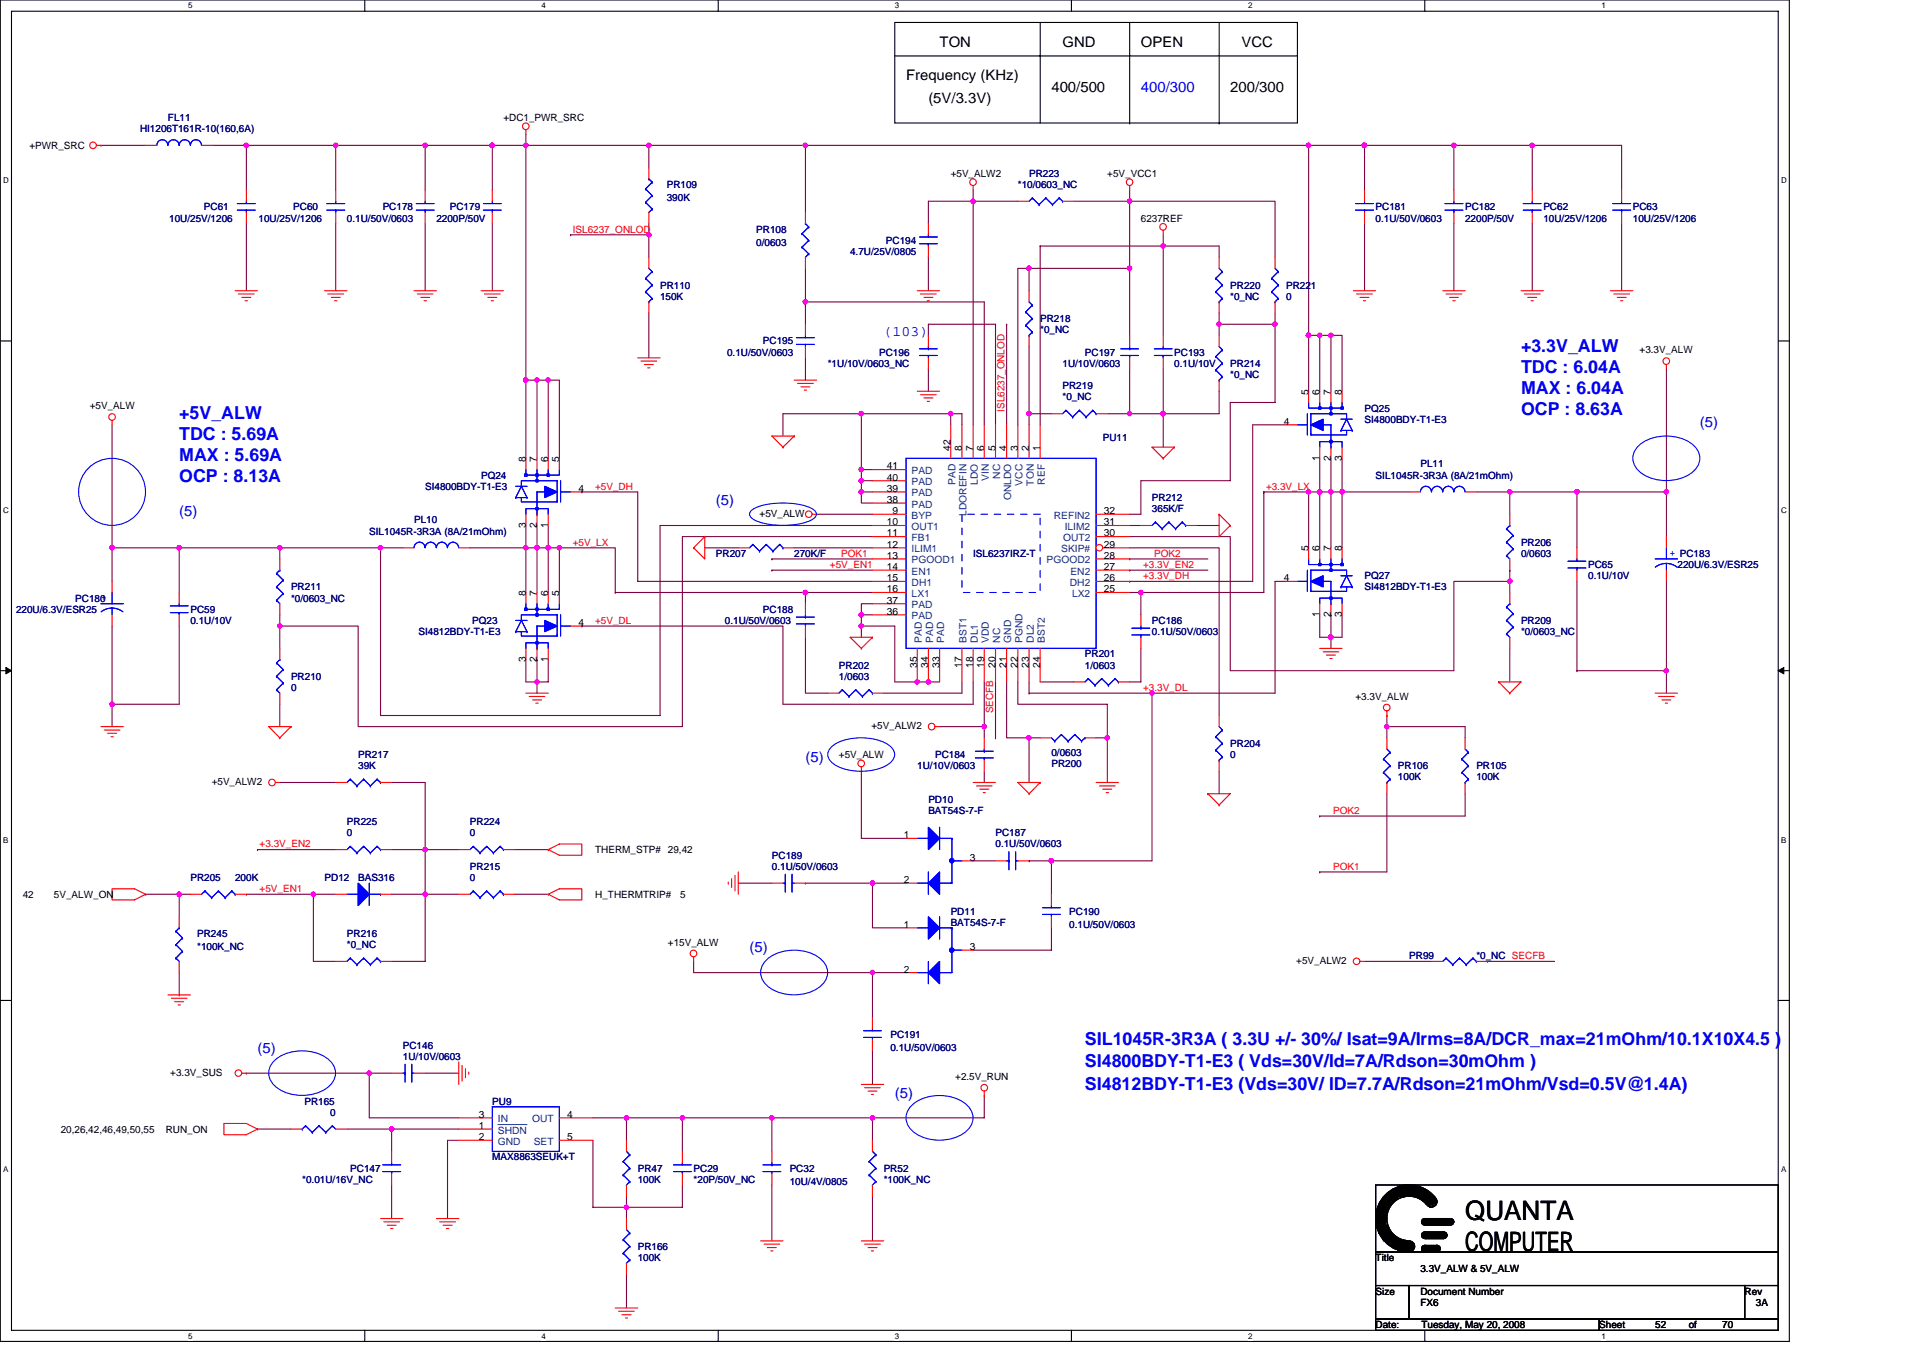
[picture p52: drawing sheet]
<svg xmlns="http://www.w3.org/2000/svg" width="297mm" height="210mm" viewBox="0 0 297 210" stroke-linecap="round" stroke-linejoin="round" font-family="sans-serif">
<defs><g id="words">
<g font-size="4.1">
<text x="226.3" y="188.5">QUANTA</text>
<text x="226.3" y="193.3">COMPUTER</text>
</g>
<g font-size="2.8" fill="#00f">
<text x="234.9" y="54.4">+3.3V_ALW</text>
<text x="234.9" y="57.6">TDC : 6.04A</text>
<text x="27.7" y="64.7">+5V_ALW</text>
<text x="234.9" y="60.9">MAX : 6.04A</text>
<text x="234.9" y="64.2">OCP : 8.63A</text>
<text x="27.7" y="68">TDC : 5.69A</text>
<text x="27.7" y="71.3">MAX : 5.69A</text>
<text x="27.7" y="74.5">OCP : 8.13A</text>
<text x="167.6" y="161.5">SIL1045R-3R3A ( 3.3U +/- 30%/ Isat=9A/Irms=8A/DCR_max=21mOhm/10.1X10X4.5 )</text>
<text x="167.6" y="164.9">SI4800BDY-T1-E3 ( Vds=30V/Id=7A/Rdson=30mOhm )</text>
<text x="167.6" y="168.4">SI4812BDY-T1-E3 (Vds=30V/ ID=7.7A/Rdson=21mOhm/Vsd=0.5V@1.4A)</text>
</g>
<g font-size="2.2">
<text x="145.1" y="7.2">TON</text>
<text x="164.1" y="7.2">GND</text>
<text x="176.2" y="7.2">OPEN</text>
<text x="191.8" y="7.2">VCC</text>
<text x="140" y="12.4">Frequency (KHz)</text>
<text x="143.4" y="15.9">(5V/3.3V)</text>
<text x="162.4" y="14.1">400/500</text>
<text x="190" y="14.1">200/300</text>
</g>
<g font-size="2.2" fill="#00f">
<text x="176.2" y="14.1">400/300</text>
<text x="136.5" y="51.9">(103)</text>
<text x="262.6" y="66">(5)</text>
<text x="27.7" y="79.8">(5)</text>
<text x="110.6" y="78">(5)</text>
<text x="124.4" y="117.8">(5)</text>
<text x="115.8" y="147.1">(5)</text>
<text x="39.8" y="162.7">(5)</text>
<text x="138.2" y="169.6">(5)</text>
</g>
<g font-size="1.5">
<text x="4.5" y="23">+PWR_SRC</text>
<text x="77.8" y="18.7">+DC1_PWR_SRC</text>
<text x="146.9" y="27.3">+5V_ALW2</text>
<text x="171" y="27.3">+5V_VCC1</text>
<text x="176.2" y="34.2">6237REF</text>
<text x="253.3" y="54.6">+3.3V_ALW</text>
<text x="13.9" y="63.2">+5V_ALW</text>
<text x="198.3" y="65.6">4</text>
<text x="202.1" y="61" transform="rotate(-90 202.1 61)">5</text>
<text x="203.8" y="61" transform="rotate(-90 203.8 61)">6</text>
<text x="205.6" y="61" transform="rotate(-90 205.6 61)">7</text>
<text x="207.3" y="61" transform="rotate(-90 207.3 61)">8</text>
<text x="81.2" y="71.4" transform="rotate(-90 81.2 71.4)">8</text>
<text x="82.9" y="71.4" transform="rotate(-90 82.9 71.4)">7</text>
<text x="84.7" y="71.4" transform="rotate(-90 84.7 71.4)">6</text>
<text x="86.4" y="71.4" transform="rotate(-90 86.4 71.4)">5</text>
<text x="146.8" y="69.6" transform="rotate(-90 146.8 69.6)">42</text>
<text x="148.6" y="69.6" transform="rotate(-90 148.6 69.6)">8</text>
<text x="150.3" y="69.6" transform="rotate(-90 150.3 69.6)">7</text>
<text x="152" y="69.6" transform="rotate(-90 152 69.6)">6</text>
<text x="153.8" y="69.6" transform="rotate(-90 153.8 69.6)">5</text>
<text x="155.5" y="69.6" transform="rotate(-90 155.5 69.6)">4</text>
<text x="157.2" y="69.6" transform="rotate(-90 157.2 69.6)">3</text>
<text x="158.9" y="69.6" transform="rotate(-90 158.9 69.6)">2</text>
<text x="160.7" y="69.6" transform="rotate(-90 160.7 69.6)">1</text>
<text x="203.8" y="71.2" transform="rotate(-90 203.8 71.2)">1</text>
<text x="205.6" y="71.2" transform="rotate(-90 205.6 71.2)">2</text>
<text x="207.3" y="71.2" transform="rotate(-90 207.3 71.2)">3</text>
<text x="89.3" y="76">4</text>
<text x="137" y="77.7">38</text>
<text x="137" y="76">39</text>
<text x="137" y="74.3">40</text>
<text x="137" y="72.5">41</text>
<text x="81.2" y="81.6" transform="rotate(-90 81.2 81.6)">3</text>
<text x="82.9" y="81.6" transform="rotate(-90 82.9 81.6)">2</text>
<text x="84.7" y="81.6" transform="rotate(-90 84.7 81.6)">1</text>
<text x="117.3" y="79.8">+5V_ALW</text>
<text x="137" y="81.2">10</text>
<text x="137" y="82.9">11</text>
<text x="137.9" y="79.4">9</text>
<text x="170.5" y="79.4">32</text>
<text x="170.5" y="82.9">30</text>
<text x="170.5" y="81.2">31</text>
<text x="137" y="84.6">12</text>
<text x="137" y="86.3">13</text>
<text x="137" y="88.1">14</text>
<text x="137" y="89.8">15</text>
<text x="170.5" y="84.6">29</text>
<text x="170.5" y="89.8">26</text>
<text x="170.5" y="88.1">27</text>
<text x="170.5" y="86.3">28</text>
<text x="198.3" y="89.8">4</text>
<text x="202.1" y="85.2" transform="rotate(-90 202.1 85.2)">5</text>
<text x="203.8" y="85.2" transform="rotate(-90 203.8 85.2)">6</text>
<text x="205.6" y="85.2" transform="rotate(-90 205.6 85.2)">7</text>
<text x="207.3" y="85.2" transform="rotate(-90 207.3 85.2)">8</text>
<text x="81.2" y="92.1" transform="rotate(-90 81.2 92.1)">8</text>
<text x="82.9" y="92.1" transform="rotate(-90 82.9 92.1)">7</text>
<text x="84.7" y="92.1" transform="rotate(-90 84.7 92.1)">6</text>
<text x="86.4" y="92.1" transform="rotate(-90 86.4 92.1)">5</text>
<text x="137" y="91.5">16</text>
<text x="137" y="95">36</text>
<text x="137" y="93.3">37</text>
<text x="170.5" y="91.5">25</text>
<text x="203.8" y="95.4" transform="rotate(-90 203.8 95.4)">1</text>
<text x="205.6" y="95.4" transform="rotate(-90 205.6 95.4)">2</text>
<text x="207.3" y="95.4" transform="rotate(-90 207.3 95.4)">3</text>
<text x="89.3" y="96.7">4</text>
<text x="81.2" y="102.3" transform="rotate(-90 81.2 102.3)">3</text>
<text x="82.9" y="102.3" transform="rotate(-90 82.9 102.3)">2</text>
<text x="84.7" y="102.3" transform="rotate(-90 84.7 102.3)">1</text>
<text x="141.7" y="103.2" transform="rotate(-90 141.7 103.2)">35</text>
<text x="143.4" y="103.2" transform="rotate(-90 143.4 103.2)">34</text>
<text x="145.1" y="103.2" transform="rotate(-90 145.1 103.2)">33</text>
<text x="148.6" y="103.2" transform="rotate(-90 148.6 103.2)">17</text>
<text x="150.3" y="103.2" transform="rotate(-90 150.3 103.2)">18</text>
<text x="152" y="103.2" transform="rotate(-90 152 103.2)">19</text>
<text x="153.8" y="103.2" transform="rotate(-90 153.8 103.2)">20</text>
<text x="155.5" y="103.2" transform="rotate(-90 155.5 103.2)">21</text>
<text x="157.2" y="103.2" transform="rotate(-90 157.2 103.2)">22</text>
<text x="158.9" y="103.2" transform="rotate(-90 158.9 103.2)">23</text>
<text x="160.7" y="103.2" transform="rotate(-90 160.7 103.2)">24</text>
<text x="134.6" y="112.6">+5V_ALW2</text>
<text x="209.4" y="108.1">+3.3V_ALW</text>
<text x="129.6" y="117.1">+5V_ALW</text>
<text x="32.7" y="121.3">+5V_ALW2</text>
<text x="91.9" y="131.8">THERM_STP# 29,42</text>
<text x="139.6" y="129.5">1</text>
<text x="139.6" y="136.4">2</text>
<text x="149.8" y="133">3</text>
<text x="3.5" y="138.7">42</text>
<text x="8.3" y="138.7">5V_ALW_ON</text>
<text x="91.9" y="138.7">H_THERMTRIP#</text>
<text x="105.1" y="138.7">5</text>
<text x="139.6" y="143.3">1</text>
<text x="103.2" y="146.1">+15V_ALW</text>
<text x="149.8" y="146.8">3</text>
<text x="200.2" y="148.9">+5V_ALW2</text>
<text x="139.6" y="150.3">2</text>
<text x="26.3" y="166.2">+3.3V_SUS</text>
<text x="147.5" y="166.9">+2.5V_RUN</text>
<text x="74" y="172.7">3</text>
<text x="87.6" y="172.7">4</text>
<text x="9.4" y="175">20,26,42,46,49,50,55</text>
<text x="25.6" y="175">RUN_ON</text>
<text x="74" y="174.4">1</text>
<text x="74" y="176.2">2</text>
<text x="87.6" y="176.2">5</text>
<text x="212.5" y="194.9">Title</text>
<text x="219.4" y="196.6">3.3V_ALW &amp; 5V_ALW</text>
<text x="212.5" y="200">Size</text>
<text x="219.4" y="200">Document Number</text>
<text x="219.4" y="201.8">FX6</text>
<text x="269.5" y="200">Rev</text>
<text x="271.2" y="201.8">3A</text>
<text x="212.5" y="205.2">Date:</text>
<text x="219.6" y="205.2">Tuesday, May 20, 2008</text>
<text x="247" y="205.2">Sheet</text>
<text x="255.7" y="205.2">52</text>
<text x="260.9" y="205.2">of</text>
<text x="266" y="205.2">70</text>
</g>
<g font-size="1.5" fill="#000080">
<text x="21.6" y="20.4">HI1206T161R-10(160,6A)</text>
<text x="25.9" y="18.7">FL11</text>
<text x="103" y="29">PR109</text>
<text x="157.2" y="29">*10/0603_NC</text>
<text x="159" y="27.3">PR223</text>
<text x="26.1" y="34.2">10U/25V/1206</text>
<text x="31.5" y="32.5">PC61</text>
<text x="39.9" y="34.2">10U/25V/1206</text>
<text x="45.3" y="32.5">PC60</text>
<text x="53.6" y="34.2">0.1U/50V/0603</text>
<text x="59.1" y="32.5">PC178</text>
<text x="67.4" y="34.2">2200P/50V</text>
<text x="69.5" y="32.5">PC179</text>
<text x="103" y="31.1">390K</text>
<text x="116.8" y="35.9">PR108</text>
<text x="212.5" y="32.5">PC181</text>
<text x="212.5" y="34.2">0.1U/50V/0603</text>
<text x="226.3" y="32.5">PC182</text>
<text x="226.3" y="34.2">2200P/50V</text>
<text x="238.4" y="32.5">PC62</text>
<text x="238.4" y="34.2">10U/25V/1206</text>
<text x="252.2" y="32.5">PC63</text>
<text x="252.2" y="34.2">10U/25V/1206</text>
<text x="116.8" y="38">0/0603</text>
<text x="131.3" y="39.4">4.7U/25V/0805</text>
<text x="136.8" y="37.7">PC194</text>
<text x="102" y="44.6">PR110</text>
<text x="102" y="46.3">150K</text>
<text x="190" y="44.6">PR220</text>
<text x="190" y="46.3">*0_NC</text>
<text x="198.7" y="44.6">PR221</text>
<text x="198.7" y="46.3">0</text>
<text x="117.9" y="53.2">PC195</text>
<text x="160.7" y="49.8">PR218</text>
<text x="160.7" y="51.5">*0_NC</text>
<text x="112.3" y="54.9">0.1U/50V/0603</text>
<text x="127.9" y="56.7">*1U/10V/0603_NC</text>
<text x="135.8" y="54.9">PC196</text>
<text x="164.1" y="56.7">1U/10V/0603</text>
<text x="167.6" y="54.9">PC197</text>
<text x="181.4" y="54.9">PC193</text>
<text x="181.4" y="56.7">0.1U/10V</text>
<text x="190" y="56.7">PR214</text>
<text x="190" y="58.4">*0_NC</text>
<text x="164.1" y="60.1">PR219</text>
<text x="164.1" y="61.8">*0_NC</text>
<text x="210.8" y="63.6">PQ25</text>
<text x="210.8" y="65.3">SI4800BDY-T1-E3</text>
<text x="170.3" y="68.1">PU11</text>
<text x="65.7" y="75.7">SI4800BDY-T1-E3</text>
<text x="74.3" y="74">PQ24</text>
<text x="177.9" y="77.4">PR212</text>
<text x="212.5" y="74">SIL1045R-3R3A (8A/21mOhm)</text>
<text x="219.4" y="72.2">PL11</text>
<text x="57" y="82.6">SIL1045R-3R3A (8A/21mOhm)</text>
<text x="64" y="80.9">PL10</text>
<text x="177.9" y="79.1">365K/F</text>
<text x="110.6" y="86">PR207</text>
<text x="122.7" y="86">270K/F</text>
<text x="150.3" y="86">ISL6237IRZ-T</text>
<text x="210.8" y="89.5">PQ27</text>
<text x="234.9" y="84.3">PR206</text>
<text x="234.9" y="86">0/0603</text>
<text x="245.3" y="87.8">PC65</text>
<text x="245.3" y="89.5">0.1U/10V</text>
<text x="259.1" y="87.8">220U/6.3V/ESR25</text>
<text x="2.5" y="94.7">220U/6.3V/ESR25</text>
<text x="11.6" y="92.9">PC180</text>
<text x="29.4" y="94.7">PC59</text>
<text x="45" y="91.2">PR211</text>
<text x="45" y="92.9">*0/0603_NC</text>
<text x="117.9" y="94.7">PC188</text>
<text x="210.8" y="91.2">SI4812BDY-T1-E3</text>
<text x="29.4" y="96.4">0.1U/10V</text>
<text x="64.6" y="98.1">SI4812BDY-T1-E3</text>
<text x="72.9" y="96.4">PQ23</text>
<text x="112" y="96.4">0.1U/50V/0603</text>
<text x="167.6" y="101.6">PR201</text>
<text x="177.9" y="96.4">PC186</text>
<text x="177.9" y="98.1">0.1U/50V/0603</text>
<text x="234.9" y="96.4">PR209</text>
<text x="234.9" y="98.1">*0/0603_NC</text>
<text x="45" y="105">PR210</text>
<text x="45" y="106.8">0</text>
<text x="129.6" y="103.3">PR202</text>
<text x="129.6" y="105">1/0603</text>
<text x="167.6" y="103.3">1/0603</text>
<text x="55.3" y="117.1">PR217</text>
<text x="55.3" y="118.9">39K</text>
<text x="141.7" y="118.9">1U/10V/0603</text>
<text x="144.4" y="117.1">PC184</text>
<text x="162.4" y="118.5">PR200</text>
<text x="162.4" y="116.8">0/0603</text>
<text x="190" y="115.4">PR204</text>
<text x="190" y="117.1">0</text>
<text x="215.9" y="118.9">PR106</text>
<text x="228" y="118.9">PR105</text>
<text x="143.4" y="124">PD10</text>
<text x="143.4" y="125.8">BAT54S-7-F</text>
<text x="215.9" y="120.6">100K</text>
<text x="228" y="120.6">100K</text>
<text x="53.6" y="127.5">PR225</text>
<text x="53.6" y="129.2">0</text>
<text x="72.6" y="127.5">PR224</text>
<text x="72.6" y="129.2">0</text>
<text x="153.8" y="129.2">PC187</text>
<text x="153.8" y="130.9">0.1U/50V/0603</text>
<text x="29.4" y="136.1">PR205</text>
<text x="36.3" y="136.1">200K</text>
<text x="50.1" y="136.1">PD12</text>
<text x="55.3" y="136.1">BAS316</text>
<text x="72.6" y="134.4">PR215</text>
<text x="72.6" y="136.1">0</text>
<text x="119.2" y="132.7">PC189</text>
<text x="119.2" y="134.4">0.1U/50V/0603</text>
<text x="146.9" y="141.3">PD11</text>
<text x="146.9" y="143">BAT54S-7-F</text>
<text x="165.2" y="141.3">PC190</text>
<text x="165.2" y="143.4">0.1U/50V/0603</text>
<text x="30.5" y="144.8">PR245</text>
<text x="30.5" y="146.8">*100K_NC</text>
<text x="53.6" y="144.8">PR216</text>
<text x="53.6" y="146.5">*0_NC</text>
<text x="217.7" y="148.2">PR99</text>
<text x="228" y="148.2">*0_NC SECFB</text>
<text x="137.5" y="160.3">PC191</text>
<text x="62.2" y="162">PC146</text>
<text x="62.2" y="163.8">1U/10V/0603</text>
<text x="137.5" y="162.4">0.1U/50V/0603</text>
<text x="47" y="170.7">PR165</text>
<text x="51" y="172.4">0</text>
<text x="76" y="170.7">PU9</text>
<text x="76" y="179.3">MAX8863SEUK+T</text>
<text x="46.7" y="182.8">*0.01U/16V_NC</text>
<text x="54.1" y="181">PC147</text>
<text x="98.5" y="181">PR47</text>
<text x="98.5" y="182.8">100K</text>
<text x="107.1" y="181">PC29</text>
<text x="107.1" y="182.8">*20P/50V_NC</text>
<text x="122" y="181">PC32</text>
<text x="122" y="183.1">10U/4V/0805</text>
<text x="136.5" y="181">PR52</text>
<text x="136.5" y="182.8">*100K_NC</text>
<text x="98.5" y="193.1">PR166</text>
<text x="98.5" y="194.9">100K</text>
</g>
<g font-size="1.5" fill="#f00">
<text x="88.5" y="35.9">ISL6237_ONLOD</text>
<text x="155.1" y="63.6" transform="rotate(-90 155.1 63.6)">ISL6237_ONLOD</text>
<text x="91.9" y="75.7">+5V_DH</text>
<text x="195.6" y="75.7">+3.3V_LX</text>
<text x="88.5" y="84.3">+5V_LX</text>
<text x="128.2" y="87.8">+5V_EN1</text>
<text x="129.9" y="86">POK1</text>
<text x="176.6" y="89.5">+3.3V_DH</text>
<text x="176.6" y="87.8">+3.3V_EN2</text>
<text x="178.3" y="86">POK2</text>
<text x="91.9" y="96.4">+5V_DL</text>
<text x="176.6" y="106.8">+3.3V_DL</text>
<text x="153.4" y="110.2" transform="rotate(-90 153.4 110.2)">SECFB</text>
<text x="205.9" y="125.8">POK2</text>
<text x="40.1" y="130.9">+3.3V_EN2</text>
<text x="40.1" y="137.8">+5V_EN1</text>
<text x="205.9" y="134.4">POK1</text>
</g>
<g font-size="1.5" fill="#004080">
<text x="140.8" y="76.7">PAD</text>
<text x="140.8" y="75">PAD</text>
<text x="140.8" y="73.3">PAD</text>
<text x="147.6" y="75" transform="rotate(-90 147.6 75)">PAD</text>
<text x="151" y="75" transform="rotate(-90 151 75)">LDO</text>
<text x="152.8" y="74.3" transform="rotate(-90 152.8 74.3)">VIN</text>
<text x="154.5" y="74" transform="rotate(-90 154.5 74)">NC</text>
<text x="156.2" y="77.3" transform="rotate(-90 156.2 77.3)">ONLDO</text>
<text x="157.9" y="75" transform="rotate(-90 157.9 75)">VCC</text>
<text x="159.7" y="75" transform="rotate(-90 159.7 75)">TON</text>
<text x="161.4" y="74.9" transform="rotate(-90 161.4 74.9)">REF</text>
<text x="140.8" y="80.2">BYP</text>
<text x="140.8" y="81.9">OUT1</text>
<text x="140.8" y="83.6">FB1</text>
<text x="140.8" y="78.4">PAD</text>
<text x="149.3" y="79.7" transform="rotate(-90 149.3 79.7)">LDOREFIN</text>
<text x="162.8" y="80.2">REFIN2</text>
<text x="164.2" y="83.6">OUT2</text>
<text x="164.5" y="81.9">ILIM2</text>
<text x="140.8" y="85.3">ILIM1</text>
<text x="140.8" y="87.1">PGOOD1</text>
<text x="140.8" y="88.8">EN1</text>
<text x="161.7" y="87.1">PGOOD2</text>
<text x="163.9" y="85.3">SKIP#</text>
<text x="165.4" y="88.8">EN2</text>
<text x="140.8" y="90.5">DH1</text>
<text x="140.8" y="92.2">LX1</text>
<text x="140.8" y="95.7">PAD</text>
<text x="140.8" y="94">PAD</text>
<text x="165.3" y="90.5">DH2</text>
<text x="165.6" y="92.2">LX2</text>
<text x="142.4" y="99.3" transform="rotate(-90 142.4 99.3)">PAD</text>
<text x="144.1" y="99.3" transform="rotate(-90 144.1 99.3)">PAD</text>
<text x="145.9" y="99.3" transform="rotate(-90 145.9 99.3)">PAD</text>
<text x="149.3" y="99.3" transform="rotate(-90 149.3 99.3)">BST1</text>
<text x="151" y="99.3" transform="rotate(-90 151 99.3)">DL1</text>
<text x="152.8" y="99.3" transform="rotate(-90 152.8 99.3)">VDD</text>
<text x="154.5" y="99.3" transform="rotate(-90 154.5 99.3)">NC</text>
<text x="156.2" y="99.3" transform="rotate(-90 156.2 99.3)">GND</text>
<text x="157.9" y="99.3" transform="rotate(-90 157.9 99.3)">PGND</text>
<text x="159.7" y="99.3" transform="rotate(-90 159.7 99.3)">DL2</text>
<text x="161.4" y="99.3" transform="rotate(-90 161.4 99.3)">BST2</text>
<text x="76.9" y="173.4">IN</text>
<text x="82.2" y="173.4">OUT</text>
<text x="76.9" y="175.2">SHDN</text>
<text x="76.9" y="176.9">GND</text>
<text x="82.4" y="176.9">SET</text>
</g>
<g font-size="1.5" fill="#00f">
<text x="257.9" y="85.9">+ PC183</text>
<text x="15.6" y="92.8">+</text>
</g>
<g font-size="1.2">
<text x="29.1" y="1.3">5</text>
<text x="83.6" y="1.3">4</text>
<text x="138.2" y="1.3">3</text>
<text x="192.8" y="1.3">2</text>
<text x="247.4" y="1.3">1</text>
<text x=".5" y="28.3">D</text>
<text x="275.1" y="28.3">D</text>
<text x=".5" y="79.2">C</text>
<text x="275.1" y="79.2">C</text>
<text x=".5" y="130.2">B</text>
<text x="275.1" y="130.2">B</text>
<text x=".5" y="181.1">A</text>
<text x="275.1" y="181.1">A</text>
<text x="29.1" y="206.8">5</text>
<text x="83.6" y="206.8">4</text>
<text x="138.2" y="206.8">3</text>
<text x="192.8" y="206.8">2</text>
<text x="247.4" y="206.8">1</text>
</g>
</g></defs>
<path d="M0 0h276.4v207.3h-276.4zM1.8 1.7h272.9v203.8h-272.9z" fill="none" stroke="#000" stroke-width=".17"/>
<g fill="#fff">
<path d="M29.1 .2h.6v1.4h-.6z"/>
<path d="M29.1 205.7h.6v1.4h-.6z"/>
</g>
<path d="M56.3 0v1.7M56.3 205.5v1.8" fill="none" stroke="#000" stroke-width=".17"/>
<g fill="#fff">
<path d="M83.6 .2h.7v1.4h-.7z"/>
<path d="M83.6 205.7h.7v1.4h-.7z"/>
</g>
<path d="M110.9 0v1.7M110.9 205.5v1.8" fill="none" stroke="#000" stroke-width=".17"/>
<g fill="#fff">
<path d="M138.2 .2h.7v1.4h-.7z"/>
<path d="M138.2 205.7h.7v1.4h-.7z"/>
</g>
<path d="M165.5 0v1.7M165.5 205.5v1.8" fill="none" stroke="#000" stroke-width=".17"/>
<g fill="#fff">
<path d="M192.8 .2h.6v1.4h-.6z"/>
<path d="M192.8 205.7h.6v1.4h-.6z"/>
</g>
<path d="M220.1 0v1.7M220.1 205.5v1.8" fill="none" stroke="#000" stroke-width=".17"/>
<g fill="#fff">
<path d="M247.4 .2h.6v1.4h-.6z"/>
<path d="M247.4 205.7h.6v1.4h-.6z"/>
<path d="M.5 27.2h.8v1.4h-.8z"/>
<path d="M275.1 27.2h.9v1.4h-.9z"/>
<path d="M.5 78.1h.8v1.4h-.8z"/>
<path d="M275.1 78.1h.9v1.4h-.9z"/>
</g>
<path d="M0 52.7h1.8M274.7 52.7h1.7" fill="none" stroke="#000" stroke-width=".17"/>
<g fill="#fff">
<path d="M.5 129.1h.8v1.4h-.8z"/>
<path d="M275.1 129.1h.8v1.4h-.8z"/>
</g>
<path d="M0 103.6h1.8M274.7 103.6h1.7" fill="none" stroke="#000" stroke-width=".17"/>
<path d="M.9 103.1l.9 .5-.9 .5zM274.7 103.6l.8-.5v1z" fill="#000" stroke="#000" stroke-width=".15"/>
<g fill="#fff">
<path d="M.5 180h.8v1.4h-.8z"/>
<path d="M275.1 180h.8v1.4h-.8z"/>
</g>
<g fill="none" stroke="#000" stroke-width=".17">
<path d="M138.2 3.5h62.2v15.5h-62.2zM138.2 8.6h62.2M160.7 3.5v15.5M174.5 19h.1M174.5 3.5v15.5M188.3 19h.1M188.3 3.5v15.5M0 154.6h1.8M274.7 154.6h1.7M212.5 183.1h62.2v10.4h-62.2zM212.5 193.5h62.2v5.1h-62.2zM212.5 198.6h5.2v5.2h-5.2z"/>
<path d="M212.7 187.1v2.4l.1 .5v-3.5l.2-.3v4.3l.2 .2v-4.8l.2-.4v5.5l.1 .2v-5.9l.2-.1v6.5M213.9 191.7v-6.7l.2-.2v7.1h.1v-2.6l.2 .4v2.4l.2 .1v-2.2l.1 .4v2l.2 .2v-2.1l.2 .2v2.1h.2v-1.9l.1 .1v1.9h.2v-1.7l.2 .2v1.5l.1 .2v-1.7l.2 .2v1.5h.2v-1.4M214.2 184.5v2.9l.2-.5v-2.4l.2-.2v2.2l.1-.1v-2.3l.2-.1v2l.2-.1v-2.1h.2v1.9l.1-.2v-1.7l.2-.2v1.7l.2-.1v-1.6l.1-.2v1.8M216.3 183.8a4.7 4.7 0 0 1 5.4 2.2M216.3 184.5a4 4 0 0 1 4.8 1.7M216.3 184.3a4.2 4.2 0 0 1 5.1 2.1M216.3 184.2a4.3 4.3 0 0 1 5.2 2.2M216.3 184a4.5 4.5 0 0 1 5.2 2.1M216.3 183.5a4.9 4.9 0 0 1 5.7 2.2M216.3 191.6v.1h.2v1.4h.1v-1.4h.2v1.6h-.3l.5-1.6M216.3 183.3v1.7l-.2-.2v-1.4zM216.3 184.9a3.6 3.6 0 0 1 4.5 1.7"/>
<path d="M216.3 184.7a3.8 3.8 0 0 1 4.7 1.8M216.4 183.6a4.8 4.8 0 0 1 5.5 2.3M216.5 183.4v1.4M217 191.7h.1M217 191.7v1.6l.2-.2v-1.4l.1 .4v1.2h.2v-1.4h.2v1.4h.1v-1.4h.2v1.4l.2-.2v-1l.2 .1v.7M217.7 183.1a5.2 5.2 0 0 1 4 1.9M217.7 183.1a5.2 5.2 0 0 0-5.2 5.2 5.2 5.2 0 0 0 5.2 5.1M217.7 184.8a3.4 3.4 0 0 1 2.6 1.3M217.7 184.8a3.4 3.4 0 0 0-3.5 3.5 3.4 3.4 0 0 0 3.5 3.4M217.7 183.1l-1.6 .2M217.7 184.8l-1.3 .2M217.7 198.6h51.8v5.2h-51.8z"/>
<path d="M219.7 188.4h4.7v.2h-4.8v.2h5l-.2 .2h-4.7l.2 .1h4.5M219.7 190.5h3.7v.2h-3.7l-.1 .2h3.9l-.1 .1h-3.8l.3 .2h3.3M219.7 192.6h2.6v.2h-2.7v.1h2.9l-.2 .2h-2.7l.3 .2h2.4M220.1 192.4h1.9M220.1 193.5h1.9M220.1 191.4h2.9M220.1 190.4h2.9M220.1 189.3h4M220.1 188.3h4M269.5 198.6h5.2v5.2h-5.2zM212.5 203.8h34.5v1.7h-34.5zM247 203.8h27.7v1.7h-27.7z"/>
<circle cx="217.7" cy="192.6" r=".86"/>
<circle cx="220.1" cy="190.9" r=".51"/>
<circle cx="220.1" cy="192.9" r=".51"/>
<circle cx="220.1" cy="188.8" r=".51"/>
<circle cx="221.1" cy="185.7" r=".85"/>
<circle cx="222" cy="192.9" r=".51"/>
<circle cx="223" cy="190.9" r=".51"/>
<circle cx="224" cy="188.8" r=".51"/>
</g>
<g fill="none" stroke="#800040" stroke-width=".17">
<path d="M15.6 22.5h6.9M32.9 22.5h5.2M38.1 34.5v10.4M38.1 22.5v6.9M38.1 22.5h.1M38.1 22.5h43.1M51.9 34.5v10.4M51.9 22.5v6.9M51.9 22.5h.1M65.7 22.5v6.9M65.7 34.5v10.4M65.7 22.5h.1"/>
<path d="M76 22.5h.1M76 34.5v10.4M76 22.5v6.9M81.2 22.5h.1M81.2 20.7v1.8M81.2 22.5h19v3.4M81.2 22.5v48.3M88.1 36.3h.1M88.1 36.3h12.1M100.2 22.5h24.2v10.3M100.2 22.5h.1M100.2 34.5v1.8"/>
<path d="M100.2 36.3v3.4M124.4 22.5h77.7M143.4 39.7v5.2M150.3 31.1h6.9M150.3 29.4v1.7M150.3 31.1h.1M150.3 31.1h-6.9v3.4M150.3 31.1v34.5M160.7 38v27.6M160.7 38h.1M165.9 31.1h8.6M174.5 29.4v1.7"/>
<path d="M174.5 31.1h.1M174.5 31.1h22.5v8.6M174.5 31.1v10.4M179.7 36.3v1.7h-19M188.3 39.7v-1.7h-8.6v13.8M202.1 22.5v29.3M202.1 22.5h48.4v6.9M210.8 22.5h.1M210.8 34.5v10.4M210.8 22.5v6.9M224.6 34.5v10.4M224.6 22.5v6.9"/>
<path d="M224.6 22.5h.1M236.7 34.5v10.4M236.7 22.5v6.9M236.7 22.5h.1M250.5 34.5v10.4M81.2 58.7h.1M81.2 58.7h1.7M82.9 58.7h1.8v12.1M82.9 58.7h.1M82.9 58.7v12.1M84.7 58.7h1.7v12.1M84.7 58.7h.1"/>
<path d="M100.2 48.4v6.9M124.4 46.7h.1M124.4 41.5v5.2M124.4 55.3v3.4M124.4 46.7h27.6v18.9M124.4 46.7v3.4M143.4 57v3.5M143.4 51.8v-1.7h10.4v15.5M155.5 50.1h.1M155.5 50.1v15.5M159 44.9v-3.4h-1.8v24.1M159 53.6v10.3"/>
<path d="M159 41.5h.1M159 41.5h15.5M174.5 41.5v10.3M174.5 57v6.9M179.7 57v6.9M188.3 50.1h.1M188.3 50.1h8.7M188.3 48.4v1.7M188.3 50.1v1.7M197 50.1v12.1h-7v12.1h-13.8v5.2h-1.7M197 50.1h.1M197 48.4v1.7"/>
<path d="M202.1 51.8h.1M202.1 51.8v8.7M202.1 51.8h3.5M203.9 51.8v8.7M203.9 51.8h.1M205.6 51.8h.1M205.6 51.8h1.7v8.7M205.6 51.8v8.7M257.4 57v19M17.3 65.6v19M89.9 76h.1M89.9 76h8.6v13.8h36.3"/>
<path d="M126.1 79.5h8.7M133.1 63.9h-12.2v3.5M133.1 76v1.7h1.7M133.1 63.9v8.7h1.7M133.1 72.6v1.7h1.7M133.1 72.6h.1M133.1 76h.1M133.1 74.3h.1M133.1 63.9h13.8v1.7M133.1 63.9h.1M133.1 76h1.7M133.1 74.3v1.7"/>
<path d="M146.9 63.9h1.7v1.7M146.9 63.9h.1M159 63.9v1.7M159 63.9h.1M159 63.9h3.4M171 63.9h3.5M174.5 63.9h.1M179.7 63.9h.1M179.7 63.9v5.2M188.3 60.5v3.4h-13.8M195.2 76h.1M195.2 76v15.5h-19"/>
<path d="M195.2 76h12.1M198.7 65.6h-5.2v24.2h-19M202.1 76v8.6M202.1 76h.1M203.9 76v8.6M203.9 76h.1M203.9 70.8v5.2M205.6 76h.1M205.6 76v8.6M205.6 70.8v5.2M207.3 70.8v5.2M207.3 76v8.6"/>
<path d="M207.3 76h10.4M228 76h5.2M233.2 76h.1M233.2 76h24.2M233.2 76v3.5M243.6 76v8.6M243.6 76h.1M257.4 76h.1M257.4 76v6.9M17.3 84.6v5.2M17.3 96.7v12.1M17.3 84.6h.1"/>
<path d="M17.3 84.6h10.4M27.7 84.6h.1M27.7 96.7v12.1h-10.4M27.7 84.6h15.5M27.7 84.6v6.9M43.2 84.6v1.8M43.2 96.7h.1M43.2 84.6h.1M43.2 84.6h15.6M43.2 96.7v3.5M58.8 84.6h3.4M58.8 84.6h.1"/>
<path d="M72.6 84.6h8.6M81.2 84.6h.1M81.2 81.2v3.4M81.2 84.6v6.9M81.2 84.6h3.5M82.9 81.2v3.4M82.9 84.6v6.9M82.9 84.6h.1M84.7 84.6h1.7M84.7 84.6h.1M84.7 81.2v3.4M84.7 84.6v6.9"/>
<path d="M86.4 84.6h8.6v6.9M86.4 84.6h.1M86.4 84.6v6.9M89.9 96.7h31v12.1h29.4v-3.4M89.9 96.7h.1M95 91.5h39.8M95 91.5h.1M108.9 84.6h5.1M119.2 88.1h.1M119.2 86.4h.1M119.2 88.1h15.6M119.2 86.4h15.6"/>
<path d="M122.7 84.6h12.1M124.4 98.5v8.6h3.5M124.4 91.5v1.8M133.1 98.5v-1.8h5.1v8.7h3.5M133.1 95h.1M133.1 96.7h.1M134.8 82.9h-29.4v29.4h-50.1v-15.6h-12.1v-1.7M134.8 81.2h-32.8v29.4h-43.2v-26M134.8 93.3h-1.7v1.7M134.8 95h-1.7v1.7M174.5 89.8h.1M174.5 81.2h1.7"/>
<path d="M174.5 91.5h1.7M174.5 88.1h.1M174.5 82.9h15.5v20.7h34.6v-13.8h8.6v1.7M174.5 86.4h.1M174.5 84.6h13.8v26M174.5 88.1h12.1M174.5 86.4h12.1M176.2 91.5h.1M176.2 91.5v3.5M184.9 81.2h3.4M198.7 89.8h-1.7v17.3h-19.1M203.9 95v3.5h1.7"/>
<path d="M205.6 98.5h.1M205.6 95h.1M205.6 95v5.2M207.3 95v3.5h-1.7M233.2 88.1h.1M233.2 88.1v1.7M243.6 89.8v13.8M257.4 89.8v13.8M17.3 108.8v3.5M17.3 108.8h.1M43.2 108.8v3.5M81.2 101.9v3.5h1.7"/>
<path d="M82.9 101.9h.1M82.9 105.4v1.7M82.9 101.9v3.5M84.7 101.9v3.5h-1.8M133.1 119.2v10.3h6.9M141.7 105.4h.1M141.7 105.4h3.4M143.4 105.4h.1M145.1 112.3h6.9M148.6 105.4v1.7h-12.1M152 119.2v1.7M152 112.3h.1"/>
<path d="M152 105.4v6.9M152 112.3v1.7M153.8 114h.1M153.8 105.4v8.6M155.5 105.4v8.6h3.5M157.2 105.4v3.4h13.8v5.2M159 114h.1M159 105.4v1.7M159 114h1.7M159 107.1h18.9v25.9h-15.5M159 107.1h.1M159 114v6.9"/>
<path d="M160.7 105.4h5.2M169.3 114h1.7M171 114h.1M171 114v6.9M176.2 100.2v5.2h-1.7M177.9 107.1h.1M188.3 119.2v3.4M214.2 110.6v1.7h12.1v1.7M214.2 112.3v1.7M214.2 110.6h.1M233.2 100.2v5.2M243.6 103.6h.1"/>
<path d="M243.6 103.6h13.8M257.4 103.6v3.5M22.5 138.2h5.2M27.7 138.2h1.7M27.7 138.2h.1M27.7 138.2v3.4M38.1 138.2h.1M38.1 138.2h10.3M39.8 131.3h.1M39.8 131.3h12.1M43.2 120.9h8.7M48.4 138.2h3.5"/>
<path d="M48.4 138.2h.1M48.4 138.2v10.3h3.5M60.5 131.3h5.2M60.5 120.9h5.2v10.4M60.5 138.2h5.2M65.7 131.3h.1M65.7 131.3v6.9M65.7 138.2h.1M65.7 138.2v10.3h-5.2M65.7 131.3h5.2M65.7 138.2h5.2M79.5 138.2h5.2"/>
<path d="M79.5 131.3h5.2M114 136.5h5.2M124.4 136.5h10.4v6.9h5.2M124.4 136.5h.1M134.8 136.5h5.2M150.3 133h3.5M159 133h3.4v5.2M159 133h.1M162.4 133h.1M203.9 126.1h.1M203.9 134.7h.1M214.2 122.6v12.1h-10.3"/>
<path d="M226.3 122.6v3.5h-22.4M27.7 153.7h.1M27.7 150.3v3.4M107.1 148.5v1.8h27.7M134.8 150.3h5.2M134.8 150.3h.1M134.8 150.3v6.9M162.4 143.4v3.4h-12.1M210.8 148.5h10.3M229.8 148.5h.1M229.8 148.5h10.3M38.1 165.8h18.9"/>
<path d="M39.8 174.5h5.2M53.6 174.5h6.9M57 165.8h3.5M57 165.8h.1M57 165.8v6.9h13.9M60.5 174.5v3.4M60.5 174.5h.1M60.5 174.5h10.4M65.7 165.8h5.2M70.9 176.2h-1.8v12.1M91.6 176.2v10.3h5.2M91.6 172.7h13.8"/>
<path d="M96.8 172.7h.1M96.8 172.7v3.5M105.4 172.7h.1M105.4 172.7h13.8M105.4 172.7v5.2M119.2 172.7h.1M119.2 172.7h15.6M119.2 172.7v5.2M134.8 162.4v5.2M134.8 172.7h.1M134.8 172.7v3.5M152 169.3v3.4h-17.2"/>
<path d="M60.5 183.1v5.2M96.8 196.9v5.2M96.8 186.5v1.8M96.8 186.5h.1M96.8 184.8v1.7M105.4 183.1v3.4h-8.6M119.2 183.1v8.6M134.8 184.8v6.9"/>
</g>
<g fill="#f0f" stroke="#f0f" stroke-width=".17">
<circle cx="81.2" cy="58.7" r=".34"/>
<circle cx="27.7" cy="84.6" r=".34"/>
<circle cx="202.1" cy="51.8" r=".34"/>
<circle cx="205.6" cy="51.8" r=".34"/>
<circle cx="207.3" cy="76" r=".34"/>
<circle cx="205.6" cy="76" r=".34"/>
<circle cx="84.7" cy="58.7" r=".34"/>
<circle cx="81.2" cy="22.5" r=".34"/>
<circle cx="203.9" cy="51.8" r=".34"/>
<circle cx="205.6" cy="98.4" r=".34"/>
<circle cx="203.9" cy="76" r=".34"/>
<circle cx="202.1" cy="76" r=".34"/>
<circle cx="82.9" cy="58.7" r=".34"/>
<circle cx="83" cy="105.4" r=".33"/>
<circle cx="86.4" cy="84.6" r=".34"/>
<circle cx="81.2" cy="84.6" r=".34"/>
<circle cx="84.7" cy="84.6" r=".34"/>
<circle cx="124.4" cy="91.5" r=".34"/>
<circle cx="162.4" cy="133" r=".34"/>
<circle cx="134.8" cy="136.4" r=".34"/>
<circle cx="176.2" cy="91.5" r=".34"/>
<circle cx="134.8" cy="150.3" r=".34"/>
<circle cx="124.4" cy="46.6" r=".34"/>
<circle cx="158.9" cy="114" r=".33"/>
<circle cx="58.8" cy="84.6" r=".34"/>
<circle cx="158.9" cy="63.9" r=".34"/>
<circle cx="179.7" cy="63.9" r=".34"/>
<circle cx="174.5" cy="41.4" r=".34"/>
<circle cx="158.9" cy="41.4" r=".34"/>
<circle cx="174.5" cy="31.1" r=".34"/>
<circle cx="150.3" cy="31.1" r=".34"/>
<circle cx="38" cy="22.5" r=".34"/>
<circle cx="76" cy="22.5" r=".34"/>
<circle cx="124.4" cy="22.5" r=".34"/>
<circle cx="100.2" cy="22.5" r=".34"/>
<circle cx="82.9" cy="84.6" r=".34"/>
<circle cx="17.3" cy="108.8" r=".34"/>
<circle cx="43.2" cy="96.7" r=".33"/>
<circle cx="171" cy="114" r=".33"/>
<circle cx="257.4" cy="76" r=".34"/>
<circle cx="243.6" cy="76" r=".34"/>
<circle cx="143.4" cy="105.4" r=".33"/>
<circle cx="141.7" cy="105.4" r=".33"/>
<circle cx="133" cy="95" r=".34"/>
<circle cx="133" cy="96.7" r=".33"/>
<circle cx="146.9" cy="63.9" r=".34"/>
<circle cx="43.2" cy="84.6" r=".34"/>
<circle cx="177.9" cy="107.1" r=".34"/>
<circle cx="196.9" cy="50.1" r=".34"/>
<circle cx="188.3" cy="50.1" r=".34"/>
<circle cx="179.7" cy="38" r=".34"/>
<circle cx="257.4" cy="103.6" r=".34"/>
<circle cx="133" cy="72.5" r=".34"/>
<circle cx="133" cy="76" r=".34"/>
<circle cx="133" cy="74.3" r=".34"/>
<circle cx="133" cy="63.9" r=".34"/>
<circle cx="152" cy="112.3" r=".34"/>
<circle cx="202.1" cy="22.5" r=".34"/>
<circle cx="210.8" cy="22.5" r=".34"/>
<circle cx="51.9" cy="22.5" r=".34"/>
<circle cx="65.7" cy="22.5" r=".34"/>
<circle cx="236.7" cy="22.5" r=".34"/>
<circle cx="100.2" cy="36.3" r=".33"/>
<circle cx="224.6" cy="22.5" r=".34"/>
<circle cx="174.5" cy="63.9" r=".34"/>
<circle cx="17.3" cy="84.6" r=".34"/>
<circle cx="214.2" cy="112.3" r=".34"/>
<circle cx="65.7" cy="131.3" r=".33"/>
<circle cx="65.7" cy="138.2" r=".34"/>
<circle cx="96.8" cy="172.7" r=".34"/>
<circle cx="57" cy="165.8" r=".33"/>
<circle cx="134.8" cy="172.7" r=".34"/>
<circle cx="119.2" cy="172.7" r=".34"/>
<circle cx="105.4" cy="172.7" r=".34"/>
<circle cx="96.8" cy="186.5" r=".34"/>
<circle cx="60.5" cy="174.4" r=".33"/>
<circle cx="233.2" cy="89.8" r=".34"/>
<circle cx="233.2" cy="76" r=".34"/>
<circle cx="48.4" cy="138.2" r=".34"/>
<circle cx="27.7" cy="138.2" r=".34"/>
</g>
<g fill="none" stroke="#f00" stroke-width=".17">
<path d="M14.9 22.5h.7M15.6 22.5h.1M81.2 20v.7M100.2 25.9v1.7M100.2 32.8v1.7M100.2 39.7v1.8M150.3 28.7v.7M174.5 28.7v.7M179.7 35.6v.7M250.5 29.4v1.7M250.5 32.8v1.7M36.3 44.9h3.5"/>
<path d="M36.8 45.4h2.5M37.4 46h1.3M37.9 46.5h.3M50.1 44.9h3.5M50.6 45.4h2.5M51.2 46h1.4M51.7 46.5h.3M64 44.9h3.4M64.5 45.4h2.4M65 46h1.4M65.5 46.5h.3M74.3 44.9h3.5"/>
<path d="M74.8 45.4h2.5M75.4 46h1.3M75.9 46.5h.3M98.5 55.3h3.5M99 55.8h2.4M99.5 56.3h1.4M100.1 56.8h.3M100.2 46.7v1.7M122.7 58.7h3.4M123.2 59.2h2.4M123.7 59.8h1.4M141.7 44.9h3.4"/>
<path d="M142.2 45.4h2.4M142.7 46h1.4M143.2 46.5h.4M209 44.9h3.5M209.5 45.4h2.5M210.1 46h1.4M210.6 46.5h.3M222.9 44.9h3.4M223.4 45.4h2.4M223.9 46h1.4M224.4 46.5h.4M234.9 44.9h3.5"/>
<path d="M235.5 45.4h2.4M236 46h1.4M236.5 46.5h.4M248.8 44.9h3.4M249.3 45.4h2.4M249.8 46h1.4M250.3 46.5h.4M257.4 56.3v.7M17.3 65v.6M120.9 69.1h.1M122.7 67.4h-3.5l1.7 1.7M122.7 67.4h.1"/>
<path d="M122.7 67.4l-1.8 1.7M124.2 60.3h.4M125.5 79.5h.6M134.8 79.5h5.2M141.7 60.5h3.4M142.2 61h2.4M142.7 61.5h1.4M143.2 62h.4M148.6 65.6v5.2M150.3 65.6v5.2M152 65.6v5.2M153.8 65.6v5.2"/>
<path d="M155.5 65.6v5.2M157.2 65.6v5.2M159 65.6v5.2M160.7 65.6v5.2M162.4 63.9h1.7M169.3 63.9h1.7M179.7 70.8h.1M181.4 69.1h-3.5l1.8 1.7M181.4 69.1h.1M181.4 69.1l-1.7 1.7M188.3 79.5v3.4l1.7-1.7M188.3 79.5h.1"/>
<path d="M188.3 79.5l1.7 1.7M233.2 79.5v1.7M27.7 91.5v1.8M27.7 95v1.7M107.1 84.6h.1M108.9 82.9v3.5l-1.8-1.8M108.9 82.9h.1M108.9 82.9l-1.8 1.7M134.8 98.5h-3.5l1.8 1.7M134.8 98.5h.1M134.8 98.5l-1.7 1.7M134.8 81.2h5.2"/>
<path d="M134.8 82.9h5.2M134.8 84.6h5.2M134.8 86.4h5.2M134.8 88.1h5.2M134.8 89.8h5.2M134.8 91.5h5.2M169.3 86.4h5.2M169.3 88.1h5.2M169.3 89.8h5.2M169.3 91.5h5.2M190 81.2h.1M233.2 86.4v1.7"/>
<path d="M15.6 112.3h3.4M16.1 112.8h2.4M16.6 113.3h1.4M17.1 113.8h.4M43.2 114h.1M43.2 100.2v1.7M43.2 107.1v1.7M45 112.3h-3.5l1.7 1.7M45 112.3h.1M45 112.3l-1.8 1.7M81.2 107.1h3.5M81.7 107.6h2.5"/>
<path d="M82.3 108.1h1.3M82.8 108.6h.3M133.1 100.2h.1M133.1 118.5v.7M144.4 112.3h.7M148.6 100.2v5.2M150.3 100.2v5.2M152 100.2v5.2M153.8 100.2v5.2M155.5 100.2v5.2M157.2 100.2v5.2M159 100.2v5.2"/>
<path d="M160.7 100.2v5.2M188.3 110.6v1.7M188.3 117.5v1.7M203.9 100.2h3.4M204.4 100.7h2.4M204.9 101.2h1.4M205.4 101.7h.4M214.2 110.6h.1M214.2 109.9v.7M214.2 114v1.7M226.3 114v1.7M231.5 105.4h3.4l-1.7 1.7"/>
<path d="M231.5 105.4h.1M231.5 105.4l1.7 1.7M233.2 107.1h.1M255.7 107.1h3.4M256.2 107.6h2.4M256.7 108.1h1.4M257.2 108.6h.4M17.3 137.3h3.5l1.7 .9-1.7 .8h-3.5zM22.5 138.2h.1M42.5 120.9h.7M84.7 131.3l1.7-.9h3.5v1.7h-3.5zM84.7 131.3h.1"/>
<path d="M84.7 138.2l1.7-.9h3.5v1.7h-3.5zM84.7 138.2h.1M112.5 136.3v.3M113 135.8v1.3M113.5 135.3v2.4M114 134.7v3.5M150.3 120.9h3.5M150.8 121.4h2.4M151.4 121.9h1.3M151.9 122.5h.3M159 122.6h.1M160.7 120.9h-3.5l1.8 1.7"/>
<path d="M160.7 120.9h.1M160.7 120.9l-1.7 1.7M169.3 120.9h3.5M169.8 121.4h2.5M170.3 121.9h1.4M170.9 122.5h.3M186.6 122.6h3.4l-1.7 1.8M186.6 122.6h.1M186.6 122.6l1.7 1.8M188.3 124.4h.1M214.2 120.9v1.7M226.3 120.9v1.7"/>
<path d="M25.9 153.7h3.5M26.5 154.2h2.4M27 154.8h1.4M27.5 155.3h.4M107.1 147.8v.7M140 143.4h1.7M140 150.3h1.7M148.6 146.8h1.7M210.1 148.5h.7M34.6 173.6h3.5l1.7 .9-1.7 .8h-3.5zM37.4 165.8h.7M38.1 165.8h.1"/>
<path d="M39.8 174.5h.1M45 174.5h1.7M51.9 174.5h1.7M60.5 165.8h1.7M64 165.8h1.7M70.9 164.1v3.5M71.4 164.6v2.4M71.9 165.1v1.4M72.4 165.7v.3M119.2 177.9v1.7M133.1 167.6h3.4M133.6 168.1h2.4"/>
<path d="M134.1 168.6h1.4M134.6 169.1h.3M152 169.3h.1M152 168.6v.7M58.8 188.3h3.4M59.3 188.8h2.4M59.8 189.3h1.4M60.3 189.8h.4M67.4 188.3h3.5M67.9 188.8h2.5M68.4 189.3h1.4M69 189.8h.3"/>
<path d="M96.8 188.3v1.7M96.8 195.2v1.7M117.5 191.7h3.4M118 192.2h2.4M118.5 192.8h1.4M119.1 193.3h.3M119.2 181.4v1.7M133.1 191.7h3.4M133.6 192.2h2.4M134.1 192.8h1.4M134.6 193.3h.3M95 202.1h3.5"/>
<path d="M95.6 202.6h2.4M96.1 203.1h1.4M96.6 203.6h.3"/>
<circle cx="81.2" cy="19.5" r=".51"/>
<circle cx="14.4" cy="22.5" r=".51"/>
<circle cx="150.3" cy="28.1" r=".51"/>
<circle cx="174.5" cy="28.1" r=".51"/>
<circle cx="179.7" cy="35" r=".51"/>
<circle cx="257.4" cy="55.8" r=".51"/>
<circle cx="17.3" cy="64.4" r=".51"/>
<circle cx="124.9" cy="79.4" r=".51"/>
<circle cx="133" cy="118" r=".51"/>
<circle cx="143.9" cy="112.3" r=".51"/>
<circle cx="214.2" cy="109.3" r=".51"/>
<circle cx="42" cy="120.9" r=".51"/>
<circle cx="107.1" cy="147.3" r=".51"/>
<circle cx="209.5" cy="148.5" r=".51"/>
<circle cx="36.8" cy="165.8" r=".51"/>
<circle cx="152" cy="168.1" r=".51"/>
</g>
<g fill="none" stroke="#00f" stroke-width=".17">
<path d="M99.7 31.3h.1M99.7 29.2h.1M99.7 31.3l1.1 1M99.7 29.2l1.1 1M100.2 27.6h.1M100.2 27.6l.6 .6M100.8 32.3h.1M100.8 30.2h.1M100.8 28.2h.1M100.8 32.3l-.6 .5M100.8 30.2l-1.1 1.1M100.8 28.2l-1.1 1"/>
<path d="M249.1 32.5h2.8M249.1 31.5h2.8M250.5 31.1v.4M250.5 32.5h.1M250.5 32.5v.3M99.7 43h.1M99.7 45.1h.1M99.7 43l1.1 1M99.7 45.1l1.1 1M100.2 46.7h.1M100.2 41.5l.6 .5M100.8 42h.1"/>
<path d="M100.8 44h.1M100.8 46.1h.1M100.8 42l-1.1 1M100.8 44l-1.1 1.1M100.8 46.1l-.6 .6M116.2 78.8a11.1 11.1 0 0 1 7.6-.8 3.6 3.6 0 0 1 2.2 1.1l.1 .3a1.82 1.82 0 0 1-1.5 1.3 12.7 12.7 0 0 1-7.9-.3 .98 .98 0 0 1-.8-1.3zM140 70.8h29.3v29.4h-29.3zM164.7 63.4h.1M164.7 63.4l-.6 .5M164.7 63.4l1 1M165.7 64.4h.1M166.7 63.4h.1"/>
<path d="M166.7 63.4l-1 1M166.7 63.4l1.1 1M167.8 64.4h.1M168.8 63.4h.1M168.8 63.4l-1 1M168.8 63.4l.5 .5M169.3 63.9h.1M252.9 69.1a6.7 6.7 0 0 1 9 0 2.57 2.57 0 0 1-.6 3.9 6.8 6.8 0 0 1-8.4-.5 2.5 2.5 0 0 1 0-3.4zM26.3 94.7h2.8M26.3 93.6h2.8M27.7 93.3v.3M27.7 94.7h.1"/>
<path d="M27.7 94.7v.3M232.7 85.9h.1M232.7 83.8h.1M232.7 81.7h.1M232.7 85.9l.5 .5M232.7 83.8l1 1M232.7 81.7l1 1M233.2 81.2h.1M233.2 81.2l-.5 .5M233.7 84.8h.1M233.7 82.7h.1M233.7 84.8l-1 1.1"/>
<path d="M233.7 82.7l-1 1.1M42.7 106.6h.1M42.7 104.5h.1M42.7 102.4h.1M42.7 106.6l.5 .5M42.7 104.5l1 1M42.7 102.4l1 1.1M43.2 101.9h.1M43.2 101.9l-.5 .5M43.7 105.5h.1M43.7 103.5h.1M43.7 105.5l-1 1.1"/>
<path d="M43.7 103.5l-1 1M128.3 115.6a6.5 6.5 0 0 1 4.7-1.6 6.5 6.5 0 0 1 4.8 1.6 1.55 1.55 0 0 1-.5 2.4 8.6 8.6 0 0 1-8.6 0 1.6 1.6 0 0 1-.4-2.4zM187.8 113.8h.1M187.8 115.9h.1M187.8 113.8l1 1.1M187.8 115.9l1 1M188.3 117.5h.1M188.3 112.3l.5 .5M188.8 112.8h.1M188.8 114.9h.1M188.8 116.9h.1M188.8 112.8l-1 1"/>
<path d="M188.8 114.9l-1 1M188.8 116.9l-.5 .6M213.7 117.3h.1M213.7 119.4h.1M213.7 117.3l1 1M213.7 119.4l1 1M214.2 115.7l.5 .5M214.7 116.2h.1M214.7 118.3h.1M214.7 116.2l-1 1.1M214.7 118.3l-1 1.1M225.8 117.3h.1"/>
<path d="M225.8 119.4h.1M225.8 117.3l1 1M225.8 119.4l1 1M226.3 115.7l.5 .5M226.8 116.2h.1M226.8 118.3h.1M226.8 116.2l-1 1.1M226.8 118.3l-1 1.1M214.2 120.9h.1M214.7 120.4h.1M214.7 120.4l-.5 .5M226.3 120.9h.1"/>
<path d="M226.8 120.4h.1M226.8 120.4l-.5 .5M118.2 148.5a6.7 6.7 0 0 1 8.9 0 2.57 2.57 0 0 1-.5 4 6.8 6.8 0 0 1-8.4-.5 2.51 2.51 0 0 1 0-3.5zM141.7 143.4h1.7M141.7 150.3h1.7M143.4 148.5v3.5M145.1 143.4h1.9M145.1 141.6v3.5M147 147.2v3.1h-1.9M147 143.4h.1M147 143.4v3.1M147.4 146.8h1.2"/>
<path d="M42.2 164.1a6.7 6.7 0 0 1 8.9 0 2.57 2.57 0 0 1-.5 3.9 6.8 6.8 0 0 1-8.4-.5 2.5 2.5 0 0 1 0-3.4zM46.7 174.5h.1M47.2 173.9h.1M47.2 173.9l1 1.1M47.2 173.9l-.5 .6M48.2 175h.1M49.3 173.9h.1M49.3 173.9l1 1.1M49.3 173.9l-1.1 1.1M50.3 175h.1M51.3 173.9h.1M51.3 173.9l.6 .6"/>
<path d="M51.3 173.9l-1 1.1M62.2 165.8h.4M62.6 164.4v2.8M62.6 165.8h.1M63.6 165.8h.4M63.6 164.4v2.8M117.9 180h2.7M119.2 180h.1M119.2 179.6v.4M140.7 171a6.7 6.7 0 0 1 8.9 0 2.57 2.57 0 0 1-.5 3.9 6.8 6.8 0 0 1-8.4-.4 2.51 2.51 0 0 1 0-3.5zM96.3 191.6h.1M96.3 193.6h.1"/>
<path d="M96.3 191.6l1 1M96.3 193.6l1 1.1M96.8 195.2h.1M96.8 190l.5 .5M97.3 190.5h.1M97.3 192.6h.1M97.3 194.7h.1M97.3 190.5l-1 1.1M97.3 192.6l-1 1M97.3 194.7l-.5 .5M117.9 181h2.7M119.2 181v.4"/>
<circle cx="17.3" cy="76" r="5.2"/>
</g>
<g fill="#00f" stroke="#00f" stroke-width=".17">
<path d="M143.4 141.6l1.7 1.8-1.7 1.7z" fill-rule="evenodd"/>
<path d="M145.1 148.5v3.5l-1.7-1.7z" fill-rule="evenodd"/>
<path d="M143.4 141.6l1.7 1.8-1.7 1.7z" fill-rule="evenodd"/>
<path d="M145.1 148.5v3.5l-1.7-1.7z" fill-rule="evenodd"/>
<circle cx="147" cy="146.8" r=".34"/>
</g>
<path d="M148.6 79.5h12.1v12h-12.1z" fill="none" stroke="#fff" stroke-width=".15" stroke-dasharray="1 1 1 1 1 1 1 1"/>
<path d="M148.6 79.5h12.1v12h-12.1z" fill="none" stroke="#00f" stroke-width=".15" stroke-dasharray="1 1 1 1 1 1 1 1"/>
<circle cx="169.8" cy="84.6" r=".51" fill="#fff" stroke="#f00" stroke-width=".17"/>
<g fill="none" stroke="#f00" stroke-width=".17">
<path d="M22.5 22.5h1.7M31.1 22.5h1.8M38.1 29.4v1.7M38.1 32.8v1.7M51.9 29.4v1.7M51.9 32.8v1.7M65.7 29.4v1.7M65.7 32.8v1.7M76 29.4v1.7M76 32.8v1.7M124.4 32.8v1.7M124.4 39.7v1.8"/>
<path d="M143.4 34.5v1.8M143.4 38v1.7M157.2 31.1h1.8M164.1 31.1h1.8M188.3 39.7v1.8M197 39.7v1.8M210.8 29.4v1.7M210.8 32.8v1.7M224.6 29.4v1.7M224.6 32.8v1.7M236.7 29.4v1.7M236.7 32.8v1.7"/>
<path d="M124.4 50.1v1.7M124.4 53.6v1.7M143.4 51.8v1.8M143.4 55.3v1.7M159 44.9v1.8M159 51.8v1.8M174.5 51.8v1.8M174.5 55.3v1.7M179.7 51.8v1.8M179.7 55.3v1.7M188.3 46.7v1.7M188.3 51.8v1.8"/>
<path d="M188.3 58.7v1.8M197 46.7v1.7M81.2 70.8v1.8M81.2 79.5v1.7M82.9 70.8v1.8M82.9 79.5v1.7M84.7 70.8v1.8M84.7 79.5v1.7M86.4 70.8v1.8M88.1 76h1.8M134.8 77.7h5.2M134.8 76h5.2"/>
<path d="M134.8 74.3h5.2M134.8 72.6h5.2M146.9 65.6v5.2M169.3 79.5h5.2M198.7 65.6h1.7M202.1 60.5v1.7M203.9 60.5v1.7M203.9 69.1v1.7M205.6 60.5v1.7M205.6 69.1v1.7M207.3 60.5v1.7M207.3 69.1v1.7"/>
<path d="M217.7 76h1.7M226.3 76h1.7M17.3 89.8v1.7M17.3 95v1.7M43.2 86.4v1.7M43.2 93.3v1.7M62.2 84.6h1.8M70.9 84.6h1.7M81.2 91.5v1.8M82.9 91.5v1.8M84.7 91.5v1.8M86.4 91.5v1.8"/>
<path d="M88.1 96.7h1.8M114 84.6h1.8M120.9 84.6h1.8M124.4 93.3v1.7M124.4 96.7v1.8M134.8 95h5.2M134.8 93.3h5.2M169.3 82.9h5.2M169.3 81.2h5.2M170.3 84.6h4.2M176.2 81.2h1.7M176.2 95v1.7"/>
<path d="M176.2 98.5v1.7M183.1 81.2h1.8M198.7 89.8h1.7M202.1 84.6v1.8M203.9 84.6v1.8M203.9 93.3v1.7M205.6 84.6v1.8M205.6 93.3v1.7M207.3 84.6v1.8M207.3 93.3v1.7M233.2 91.5v1.8M233.2 98.5v1.7"/>
<path d="M243.6 84.6v1.8M243.6 88.1v1.7M257.4 82.9v1.7M257.4 88.1v1.7M81.2 100.2v1.7M82.9 100.2v1.7M84.7 100.2v1.7M127.9 107.1h1.7M134.8 107.1h1.7M141.7 100.2v5.2M143.4 100.2v5.2M145.1 100.2v5.2"/>
<path d="M152 114v1.7M152 117.5v1.7M160.7 114h1.7M165.9 105.4h1.7M167.6 114h1.7M172.8 105.4h1.7M29.4 138.2h1.7M36.3 138.2h1.8M51.9 138.2h1.7M51.9 131.3h1.7M51.9 120.9h1.7M58.8 138.2h1.7"/>
<path d="M58.8 131.3h1.7M58.8 120.9h1.7M70.9 138.2h1.7M70.9 131.3h1.7M77.8 138.2h1.7M77.8 131.3h1.7M119.2 136.5h1.7M122.7 136.5h1.7M140 129.5h1.7M140 136.5h1.7M148.6 133h1.7M153.8 133h1.7"/>
<path d="M157.2 133h1.8M162.4 138.2v1.7M27.7 141.6v1.8M27.7 148.5v1.8M51.9 148.5h1.7M58.8 148.5h1.7M134.8 157.2v1.7M162.4 141.6v1.8M221.1 148.5h1.8M228 148.5h1.8M60.5 177.9v1.7M70.9 174.5h5.1"/>
<path d="M70.9 176.2h5.1M70.9 172.7h5.1M86.4 176.2h5.2M86.4 172.7h5.2M96.8 176.2v1.7M105.4 177.9v1.7M134.8 160.6v1.8M134.8 176.2v1.7M60.5 181.4v1.7M96.8 183.1v1.7M105.4 181.4v1.7M134.8 183.1v1.7"/>
</g>
<g fill="none" stroke="#00f" stroke-width=".17">
<path d="M24.2 22.4a.85 .85 0 0 1 .9-.8 .85 .85 0 0 1 .8 .8M25.9 22.4a.86 .86 0 0 1 .9-.8 .86 .86 0 0 1 .9 .8M27.7 22.4a.86 .86 0 0 1 .8-.8 .86 .86 0 0 1 .9 .8M29.4 22.4a.85 .85 0 0 1 .9-.8 .85 .85 0 0 1 .8 .8M36.7 32.5h2.7M36.7 31.5h2.7M38.1 31.1v.4M38.1 32.5h.1M38.1 32.5v.3M50.5 32.5h2.8M50.5 31.5h2.8M51.9 31.1v.4"/>
<path d="M51.9 32.5h.1M51.9 32.5v.3M64.3 32.5h2.8M64.3 31.5h2.8M65.7 31.1v.4M65.7 32.5h.1M65.7 32.5v.3M74.7 32.5h2.7M74.7 31.5h2.7M76 31.1v.4M76 32.5h.1M76 32.5v.3"/>
<path d="M123.9 38.2h.1M123.9 36.1h.1M123.9 38.2l1 1M123.9 36.1l1 1M124.4 34.5h.1M124.4 34.5l.5 .6M124.9 39.2h.1M124.9 37.1h.1M124.9 35.1h.1M124.9 39.2l-.5 .5M124.9 37.1l-1 1.1M124.9 35.1l-1 1"/>
<path d="M142 37.7h2.8M142 36.6h2.8M143.4 36.3v.3M143.4 37.7h.1M143.4 37.7v.3M159.5 30.6h.1M159.5 30.6l-.5 .5M159.5 30.6l1 1M160.5 31.6h.1M161.5 30.6h.1M161.5 30.6l-1 1M161.5 30.6l1.1 1"/>
<path d="M162.6 31.6h.1M163.6 30.6h.1M163.6 30.6l-1 1M163.6 30.6l.5 .5M164.1 31.1h.1M209.4 32.5h2.7M209.4 31.5h2.7M210.8 31.1v.4M210.8 32.5h.1M210.8 32.5v.3M223.2 32.5h2.8M223.2 31.5h2.8"/>
<path d="M224.6 31.1v.4M224.6 32.5h.1M224.6 32.5v.3M235.3 32.5h2.8M235.3 31.5h2.8M236.7 31.1v.4M236.7 32.5h.1M236.7 32.5v.3M123 53.2h2.8M123 52.2h2.8M124.4 51.8v.4M124.4 53.2h.1"/>
<path d="M124.4 53.2v.4M142 53.9h2.8M142 54.9h2.8M143.4 54.9v.4M143.4 53.9h.1M143.4 53.6v.3M158.4 48.2h.1M158.4 50.3h.1M158.4 48.2l1.1 1M158.4 50.3l1.1 1M159 51.8h.1M159 46.7l.5 .5"/>
<path d="M159.5 47.2h.1M159.5 49.2h.1M159.5 51.3h.1M159.5 47.2l-1.1 1M159.5 49.2l-1.1 1.1M159.5 51.3l-.5 .5M173.1 53.9h2.8M173.1 54.9h2.8M174.5 54.9v.4M174.5 53.9h.1M174.5 53.6v.3M178.3 54.9h2.8"/>
<path d="M178.3 53.9h2.8M179.7 53.6v.3M179.7 54.9h.1M179.7 54.9v.4M187.8 43h.1M187.8 45.1h.1M187.8 55.1h.1M187.8 57.2h.1M187.8 43l1 1M187.8 45.1l1 1M187.8 55.1l1 1M187.8 57.2l1 1"/>
<path d="M188.3 46.7h.1M188.3 58.7h.1M188.3 41.5l.5 .5M188.3 53.6l.5 .5M188.8 42h.1M188.8 44h.1M188.8 46.1h.1M188.8 54.1h.1M188.8 56.1h.1M188.8 58.2h.1M188.8 42l-1 1M188.8 44l-1 1.1"/>
<path d="M188.8 46.1l-.5 .6M188.8 54.1l-1 1M188.8 56.1l-1 1.1M188.8 58.2l-.5 .5M196.4 43h.1M196.4 45.1h.1M196.4 43l1.1 1M196.4 45.1l1.1 1M197 46.7h.1M197 41.5l.5 .5M197.5 42h.1M197.5 44h.1"/>
<path d="M197.5 46.1h.1M197.5 42l-1.1 1M197.5 44l-1.1 1.1M197.5 46.1l-.5 .6M79.7 75.1h1.7M79.7 76.9h1.5M79.7 76.9h.1M80.5 75.1v-.8h5.6v3.3h-5.6v-.7M80.5 75.1l.9 1.8M80.5 75.1l-.8 1.8M81 73.2h.4v.4h-.4zM81.2 72.6v.8h3.5v-.8"/>
<path d="M81.2 79.5v-.9h3.5v.9M81.4 76.9h.1M82.8 74.1h.3v.3h-.3zM82.9 72.6v1h-.1v-.4h.3v.4h-.2v-.2M82.9 73.6v.7M82.9 78.4h.2v.4h-.3v-.4h.1v1.1M82.9 79.5h.1M84.2 76h-1.3v2.6M86.4 72.6v.8h-1.9v-.2h.4v.4h-.4v-.4M86.6 76h1.5M86.6 74.3v3.3M200.4 65.6h1.5"/>
<path d="M201.9 63.9v3.3M202.1 62.2v.9h1.9v-.2h-.3v.3h.3v-.3M203.9 62.2v.9h3.4v-.9M203.9 69.1v-.9h3.4v.9M204.4 65.6h1.2v2.6M205.4 63.7h.4v.4h-.4zM205.6 62.2v1h.2v-.3h-.4v.3h.2v-.1M205.6 63.2v.7M205.6 68.1h-.2v.3h.4v-.3h-.2v1M205.6 69.1h.1M207.1 62.9h.4v.3h-.4zM207.1 64.8h1.8"/>
<path d="M207.1 66.5h.1M207.3 66.5h1.6M208 64.8v-.9h-5.5v3.3h5.5v-.7M208 64.8l-.9 1.7M208 64.8l.9 1.7M208.9 66.5h.1M219.4 76a.85 .85 0 0 1 .9-.9 .85 .85 0 0 1 .8 .9 .87 .87 0 0 1 .9-.9 .87 .87 0 0 1 .8 .9 .86 .86 0 0 1 .9-.9 .86 .86 0 0 1 .9 .9M224.6 76a.86 .86 0 0 1 .8-.9 .86 .86 0 0 1 .9 .9M15.6 93.3h3.4M17.3 94l-1.1 .2-.6 .3M17.3 94l1.1 .2 .6 .3M17.3 94v1"/>
<path d="M17.3 91.5v1.8M42.7 92.8h.1M42.7 90.7h.1M42.7 88.6h.1M42.7 92.8l.5 .5M42.7 90.7l1 1M42.7 88.6l1 1M43.2 88.1h.1M43.2 88.1l-.5 .5M43.7 91.7h.1M43.7 89.6h.1M43.7 91.7l-1 1.1"/>
<path d="M43.7 89.6l-1 1.1M64 84.6a.85 .85 0 0 1 .8-.8 .85 .85 0 0 1 .9 .8M65.7 84.6a.86 .86 0 0 1 .8-.8 .86 .86 0 0 1 .9 .8M67.4 84.6a.85 .85 0 0 1 .9-.8 .85 .85 0 0 1 .8 .8 .87 .87 0 0 1 .9-.8 .87 .87 0 0 1 .8 .8M79.7 95.9h1.7M79.7 97.6h1.5M79.7 97.6h.1M80.5 95.9v-.9h5.6v3.3h-5.6v-.7M80.5 95.9l.9 1.7M80.5 95.9l-.8 1.7M81 94h.4v.3h-.4zM81.2 93.3v.8h3.5v-.8"/>
<path d="M81.4 97.6h.1M82.8 94.8h.3v.4h-.3zM82.9 93.3v1h-.1v-.3h.3v.3h-.2v-.2M82.9 94.3v.7M82.9 99.1h.2v.4h-.3v-.4h.1v1.1M84.2 96.7h-1.3v2.6M86.4 93.3v.8h-1.9v-.1h.4v.3h-.4v-.3M86.6 96.7h1.5M86.6 95v3.3M116.3 84.1h.1M116.3 84.1l-.5 .5M116.3 84.1l1 1.1"/>
<path d="M117.3 85.2h.1M118.4 84.1h.1M118.4 84.1l-1.1 1.1M118.4 84.1l1 1.1M119.4 85.2h.1M120.4 84.1h.1M120.4 84.1l-1 1.1M120.4 84.1l.5 .5M120.9 84.6h.1M123 95.4h2.8M123 96.4h2.8M124.4 96.4v.3"/>
<path d="M124.4 95.4h.1M124.4 95v.4M174.8 97.1h2.8M174.8 98.1h2.8M176.2 98.1v.4M176.2 97.1h.1M176.2 96.7v.4M178.5 80.7h.1M178.5 80.7l-.6 .5M178.5 80.7l1 1M179.5 81.7h.1M180.5 80.7h.1"/>
<path d="M180.5 80.7l-1 1M180.5 80.7l1.1 1M181.6 81.7h.1M182.6 80.7h.1M182.6 80.7l-1 1M182.6 80.7l.5 .5M183.1 81.2h.1M200.4 89.8h1.5M201.9 88.1v3.3M202.1 86.4v.8h1.9v-.1h-.3v.3h.3v-.3M203.9 86.4v.8h3.4v-.8M203.9 93.3v-.9h3.4v.9"/>
<path d="M204.4 89.8h1.2v2.6M205.4 87.9h.4v.4h-.4zM205.6 86.4v1h.2v-.3h-.4v.3h.2v-.2M205.6 87.4v.7M205.6 92.2h-.2v.4h.4v-.4h-.2v1.1M205.6 93.3h.1M207.1 87.1h.4v.3h-.4zM207.1 89h1.8M207.1 90.7h.1M207.3 90.7h1.6M208 89v-.9h-5.5v3.3h5.5v-.7M208 89l-.9 1.7"/>
<path d="M208 89l.9 1.7M208.9 90.7h.1M232.7 97.9h.1M232.7 95.9h.1M232.7 93.8h.1M232.7 97.9l.5 .6M232.7 95.9l1 1M232.7 93.8l1 1M233.2 93.3h.1M233.2 93.3l-.5 .5M233.7 96.9h.1M233.7 94.8h.1"/>
<path d="M233.7 96.9l-1 1M233.7 94.8l-1 1.1M242.2 87.8h2.8M242.2 86.7h2.8M243.6 86.4v.3M243.6 87.8h.1M243.6 87.8v.3M255.7 86.4h3.4M255.7 87.6l.6-.3 1.1-.2 1 .2 .7 .3M257.4 87.1v1M257.4 84.6v1.8M81.2 100.2v-.9h3.5v.9"/>
<path d="M82.9 100.2h.1M130.1 106.6h.1M130.1 106.6l-.5 .5M130.1 106.6l1 1M131.1 107.6h.1M132.2 106.6h.1M132.2 106.6l-1.1 1M132.2 106.6l1 1M133.2 107.6h.1M134.3 106.6h.1M134.3 106.6l-1.1 1M134.3 106.6l.5 .5"/>
<path d="M134.8 107.1h.1M150.7 116.1h2.7M150.7 117.1h2.7M152 117.1v.4M152 116.1h.1M152 115.7v.4M162.4 114l.5 .5M162.9 114.5h.1M164 113.5h.1M164 113.5l-1.1 1M164 113.5l1 1M165 114.5h.1"/>
<path d="M166 113.5h.1M166 113.5l-1 1M166 113.5l1.1 1M167.1 114.5h.1M167.6 114h.1M167.6 114l-.5 .5M168.1 104.9h.1M168.1 104.9l-.5 .5M168.1 104.9l1 1M169.1 105.9h.1M170.2 104.9h.1M170.2 104.9l-1.1 1"/>
<path d="M170.2 104.9l1 1M171.2 105.9h.1M172.3 104.9h.1M172.3 104.9l-1.1 1M172.3 104.9l.5 .5M172.8 105.4h.1M31.7 137.7h.1M31.7 137.7l-.6 .5M31.7 137.7l1 1M32.7 138.7h.1M33.7 137.7h.1M33.7 137.7l-1 1"/>
<path d="M33.7 137.7l1.1 1M34.8 138.7h.1M35.8 137.7h.1M35.8 137.7l-1 1M35.8 137.7l.5 .5M36.3 138.2h.1M53.6 138.2h1.7M54.1 130.8h.1M54.1 120.4h.1M54.1 130.8l-.5 .5M54.1 130.8l1 1M54.1 120.4l-.5 .5"/>
<path d="M54.1 120.4l1 1M55.1 131.8h.1M55.1 121.4h.1M56.2 130.8h.1M56.2 120.4h.1M56.2 130.8l-1.1 1M56.2 130.8l1 1M56.2 120.4l-1.1 1M56.2 120.4l1 1M57 136.5v3.4M57 138.2h1.8M57.2 131.8h.1"/>
<path d="M57.2 121.4h.1M58.2 130.8h.1M58.2 120.4h.1M58.2 130.8l-1 1M58.2 130.8l.6 .5M58.2 120.4l-1 1M58.2 120.4l.6 .5M58.8 131.3h.1M58.8 120.9h.1M58.8 138.2h.1M73.1 137.7h.1M73.1 130.8h.1"/>
<path d="M73.1 137.7l-.5 .5M73.1 137.7l1 1M73.1 130.8l-.5 .5M73.1 130.8l1 1M74.1 138.7h.1M74.1 131.8h.1M75.2 137.7h.1M75.2 130.8h.1M75.2 137.7l-1.1 1M75.2 137.7l1 1M75.2 130.8l-1.1 1M75.2 130.8l1 1"/>
<path d="M76.2 138.7h.1M76.2 131.8h.1M77.3 137.7h.1M77.3 130.8h.1M77.3 137.7l-1.1 1M77.3 137.7l.5 .5M77.3 130.8l-1.1 1M77.3 130.8l.5 .5M77.8 138.2h.1M77.8 131.3h.1M120.9 136.5h.4M121.3 135.1v2.7"/>
<path d="M121.3 136.5h.1M122.3 136.5h.4M122.3 135.1v2.7M141.7 129.5h1.7M141.7 136.5h1.7M143.4 134.7v3.5M145.1 129.5h1.9M145.1 127.8v3.5M147 133.3v3.2h-1.9M147 129.5h.1M147 129.5v3.2M147.4 133h1.2"/>
<path d="M155.5 133h.3M155.8 131.6v2.8M155.8 133h.1M156.9 133h.3M156.9 131.6v2.8M162.4 139.9v.4M27.2 148h.1M27.2 146h.1M27.2 143.9h.1M27.2 148l.5 .5M27.2 146l1 1M27.2 143.9l1 1"/>
<path d="M27.7 143.4h.1M27.7 143.4l-.5 .5M28.2 147h.1M28.2 144.9h.1M28.2 147l-1 1M28.2 144.9l-1 1.1M54.1 148h.1M54.1 148l-.5 .5M54.1 148l1 1.1M55.1 149.1h.1M56.2 148h.1M56.2 148l-1.1 1.1"/>
<path d="M56.2 148l1 1.1M57.2 149.1h.1M58.2 148h.1M58.2 148l-1 1.1M58.2 148l.6 .5M58.8 148.5h.1M133.4 159.3h2.7M134.8 158.9v.4M161 141.3h2.8M161 140.3h2.8M162.4 141.3h.1M162.4 141.3v.3"/>
<path d="M223.4 148h.1M223.4 148l-.5 .5M223.4 148l1 1.1M224.4 149.1h.1M225.4 148h.1M225.4 148l-1 1.1M225.4 148l1.1 1.1M226.5 149.1h.1M227.5 148h.1M227.5 148l-1 1.1M227.5 148l.5 .5M228 148.5h.1"/>
<path d="M59.1 180h2.8M60.5 179.6v.4M76 171h10.4v6.9h-10.4zM96.3 179.5h.1M96.3 179.5l1 1M96.8 177.9l.5 .5M97.3 178.4h.1M97.3 178.4l-1 1.1M104 180h2.8M105.4 179.6v.4M133.4 160.3h2.7M134.3 179.5h.1"/>
<path d="M134.3 179.5l1 1M134.8 160.3h.1M134.8 177.9l.5 .5M134.8 160.3v.3M135.3 178.4h.1M135.3 178.4l-1 1.1M59.1 181h2.8M60.5 181h.1M60.5 181v.4M96.3 181.5h.1M96.3 181.5l1 1.1M96.8 183.1h.1"/>
<path d="M97.3 180.5h.1M97.3 182.6h.1M97.3 180.5l-1 1M97.3 182.6l-.5 .5M104 181h2.8M105.4 181h.1M105.4 181v.4M134.3 181.5h.1M134.3 181.5l1 1.1M134.8 183.1h.1M135.3 180.5h.1M135.3 182.6h.1"/>
<path d="M135.3 180.5l-1 1M135.3 182.6l-.5 .5"/>
</g>
<g fill="#00f" stroke="#00f" stroke-width=".17">
<path d="M143.4 127.8l1.7 1.7-1.7 1.8z" fill-rule="evenodd"/>
<path d="M145.1 134.7v3.5l-1.7-1.7z" fill-rule="evenodd"/>
<path d="M143.4 127.8l1.7 1.7-1.7 1.8z" fill-rule="evenodd"/>
<path d="M145.1 134.7v3.5l-1.7-1.7z" fill-rule="evenodd"/>
<path d="M84.2 95.9l1.9 .8-1.9 .9z" fill-rule="evenodd"/>
<path d="M84.2 95.9l1.9 .8-1.9 .9z" fill-rule="evenodd"/>
<path d="M202.5 89.8l1.9-.8v1.7z" fill-rule="evenodd"/>
<path d="M202.5 89.8l1.9-.8v1.7z" fill-rule="evenodd"/>
<path d="M84.2 75.1l1.9 .9-1.9 .9z" fill-rule="evenodd"/>
<path d="M84.2 75.1l1.9 .9-1.9 .9z" fill-rule="evenodd"/>
<path d="M202.5 65.6l1.9-.8v1.7z" fill-rule="evenodd"/>
<path d="M202.5 65.6l1.9-.8v1.7z" fill-rule="evenodd"/>
<path d="M55.3 136.5l1.7 1.7-1.7 1.7z" fill-rule="evenodd"/>
<path d="M55.3 136.5l1.7 1.7-1.7 1.7z" fill-rule="evenodd"/>
<circle cx="147" cy="133" r=".34"/>
</g>
<path d="M76.9 173.8h4.5" fill="none" stroke="#004080" stroke-width=".15"/>
<g fill="#f0f" stroke="#f0f" stroke-width=".17">
<circle cx="81.2" cy="58.7" r=".34"/>
<circle cx="27.7" cy="84.6" r=".34"/>
<circle cx="202.1" cy="51.8" r=".34"/>
<circle cx="205.6" cy="51.8" r=".34"/>
<circle cx="207.3" cy="76" r=".34"/>
<circle cx="205.6" cy="76" r=".34"/>
<circle cx="84.7" cy="58.7" r=".34"/>
<circle cx="81.2" cy="22.5" r=".34"/>
<circle cx="203.9" cy="51.8" r=".34"/>
<circle cx="205.6" cy="98.4" r=".34"/>
<circle cx="203.9" cy="76" r=".34"/>
<circle cx="202.1" cy="76" r=".34"/>
<circle cx="82.9" cy="58.7" r=".34"/>
<circle cx="83" cy="105.4" r=".33"/>
<circle cx="86.4" cy="84.6" r=".34"/>
<circle cx="81.2" cy="84.6" r=".34"/>
<circle cx="84.7" cy="84.6" r=".34"/>
<circle cx="124.4" cy="91.5" r=".34"/>
<circle cx="162.4" cy="133" r=".34"/>
<circle cx="134.8" cy="136.4" r=".34"/>
<circle cx="176.2" cy="91.5" r=".34"/>
<circle cx="134.8" cy="150.3" r=".34"/>
<circle cx="124.4" cy="46.6" r=".34"/>
<circle cx="158.9" cy="114" r=".33"/>
<circle cx="58.8" cy="84.6" r=".34"/>
<circle cx="158.9" cy="63.9" r=".34"/>
<circle cx="179.7" cy="63.9" r=".34"/>
<circle cx="174.5" cy="41.4" r=".34"/>
<circle cx="158.9" cy="41.4" r=".34"/>
<circle cx="174.5" cy="31.1" r=".34"/>
<circle cx="150.3" cy="31.1" r=".34"/>
<circle cx="38" cy="22.5" r=".34"/>
<circle cx="76" cy="22.5" r=".34"/>
<circle cx="124.4" cy="22.5" r=".34"/>
<circle cx="100.2" cy="22.5" r=".34"/>
<circle cx="82.9" cy="84.6" r=".34"/>
<circle cx="17.3" cy="108.8" r=".34"/>
<circle cx="43.2" cy="96.7" r=".33"/>
<circle cx="171" cy="114" r=".33"/>
<circle cx="257.4" cy="76" r=".34"/>
<circle cx="243.6" cy="76" r=".34"/>
<circle cx="143.4" cy="105.4" r=".33"/>
<circle cx="141.7" cy="105.4" r=".33"/>
<circle cx="133" cy="95" r=".34"/>
<circle cx="133" cy="96.7" r=".33"/>
<circle cx="146.9" cy="63.9" r=".34"/>
<circle cx="43.2" cy="84.6" r=".34"/>
<circle cx="177.9" cy="107.1" r=".34"/>
<circle cx="196.9" cy="50.1" r=".34"/>
<circle cx="188.3" cy="50.1" r=".34"/>
<circle cx="179.7" cy="38" r=".34"/>
<circle cx="257.4" cy="103.6" r=".34"/>
<circle cx="133" cy="72.5" r=".34"/>
<circle cx="133" cy="76" r=".34"/>
<circle cx="133" cy="74.3" r=".34"/>
<circle cx="133" cy="63.9" r=".34"/>
<circle cx="152" cy="112.3" r=".34"/>
<circle cx="202.1" cy="22.5" r=".34"/>
<circle cx="210.8" cy="22.5" r=".34"/>
<circle cx="51.9" cy="22.5" r=".34"/>
<circle cx="65.7" cy="22.5" r=".34"/>
<circle cx="236.7" cy="22.5" r=".34"/>
<circle cx="100.2" cy="36.3" r=".33"/>
<circle cx="224.6" cy="22.5" r=".34"/>
<circle cx="174.5" cy="63.9" r=".34"/>
<circle cx="17.3" cy="84.6" r=".34"/>
<circle cx="214.2" cy="112.3" r=".34"/>
<circle cx="65.7" cy="131.3" r=".33"/>
<circle cx="65.7" cy="138.2" r=".34"/>
<circle cx="96.8" cy="172.7" r=".34"/>
<circle cx="57" cy="165.8" r=".33"/>
<circle cx="134.8" cy="172.7" r=".34"/>
<circle cx="119.2" cy="172.7" r=".34"/>
<circle cx="105.4" cy="172.7" r=".34"/>
<circle cx="96.8" cy="186.5" r=".34"/>
<circle cx="60.5" cy="174.4" r=".33"/>
<circle cx="233.2" cy="89.8" r=".34"/>
<circle cx="233.2" cy="76" r=".34"/>
<circle cx="48.4" cy="138.2" r=".34"/>
<circle cx="27.7" cy="138.2" r=".34"/>
</g>
<use href="#words"/>
</svg>
